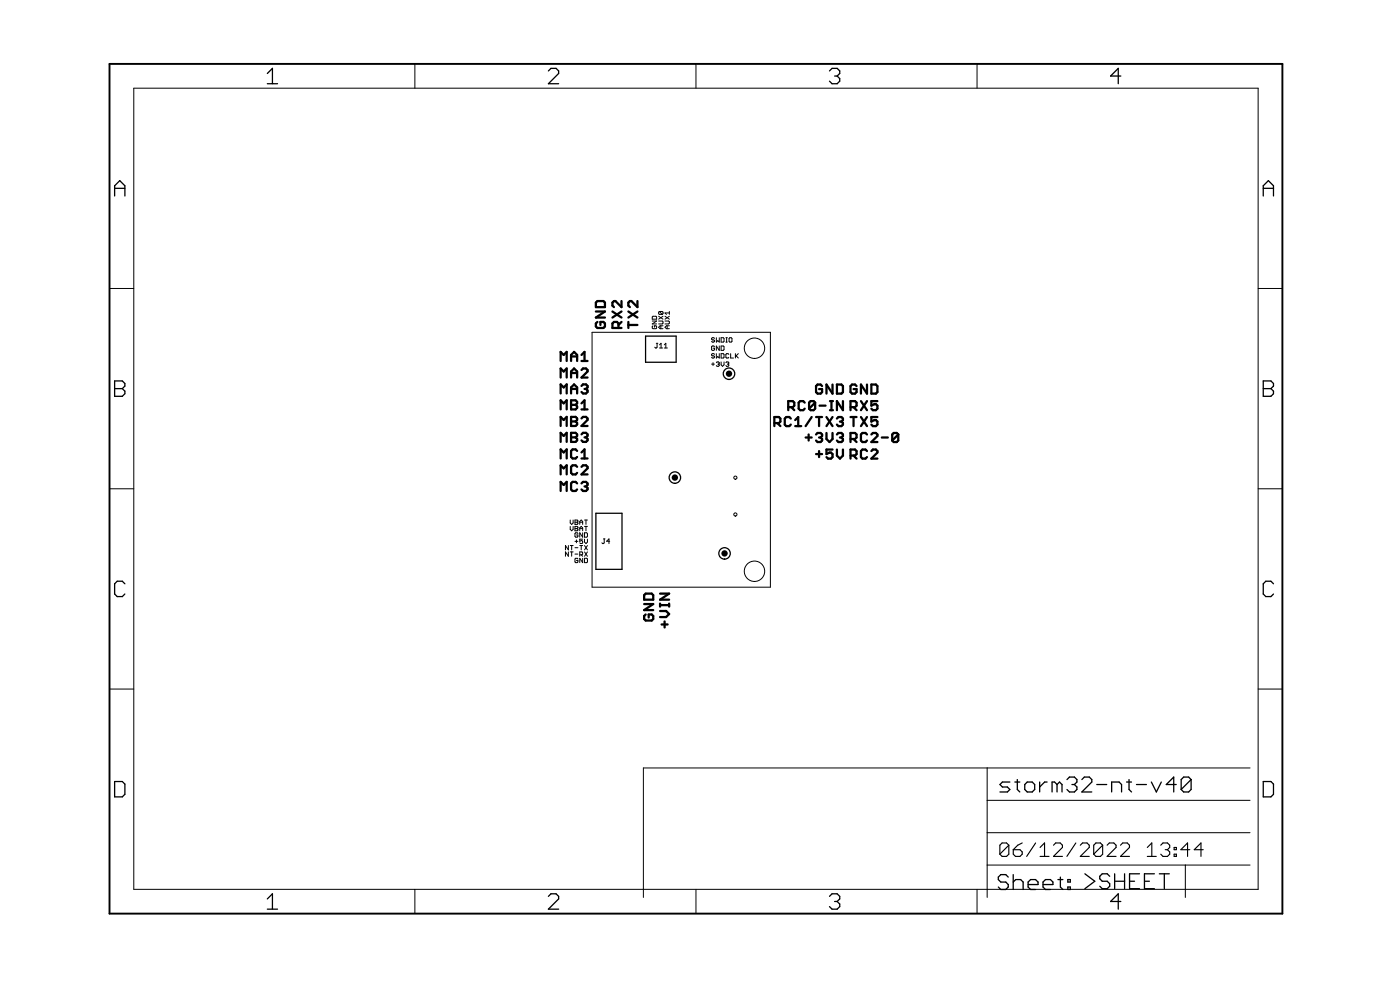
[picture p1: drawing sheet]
<svg xmlns="http://www.w3.org/2000/svg" width="286mm" height="203mm" viewBox="0 0 286 203" stroke-linecap="round" stroke-linejoin="round" font-family="sans-serif">
<g fill="none" stroke="#000" stroke-width=".2">
<path d="M27.3 18h229.5v163.4h-229.5zM84.7 13v5M142 13v5M199.4 13v5M22.4 58.9h4.9M256.8 58.9h4.9M120.8 67.8h36.4v52h-36.4zM133.1 64.7l.2-.2h.6l.1 .2v.4h-.9zM133.1 65.5h.9l-.9 .6h.9M133.3 66.5l-.2 .1 .2 .5h.6l.1-.5-.4-.1v.3M134 70h.3M134.1 70v.8l-.1 .2-.4-.2"/>
<path d="M134.4 65.5h.8l.1 .1-.1 .5h-.8M134.4 64.5l.9 .6M134.6 63.5h.6l.1 .2-.1 .4M134.6 63.5l-.2 .5 .2 .1h.6M134.6 63.5l.6 .6M134.6 71h.6M134.6 70.4l.3-.4v1M134.9 66.5v.6M135.3 66.5h-.6l-.3 .3 .3 .3h.6M135.3 64.5l-.9 .6M135.6 71h.6M135.6 70.4l.3-.4v1"/>
<path d="M135.7 65.5h.8l.1 .1-.1 .5h-.8M135.7 64.5l.9 .6M136.2 66.5v.6M136.6 66.5h-.6l-.3 .3 .3 .3h.6M136.6 63.5v.6M136.6 64.5l-.9 .6M136.6 63.8h-.9l.3 .3M145.2 74.3h.6M145.5 74v.6M145.8 69l-.4-.1-.2 .3 .5 .1 .1 .3-.1 .2-.5-.2M145.8 70.7l-.1-.1-.5 .1v.6l.2 .2 .4-.2v-.3h-.3M145.8 72.3l-.1-.1-.5 .1 .2 .3h.3l.1 .3-.1 .1-.5-.1"/>
<path d="M146.2 68.9v.9l.3-.3 .3 .3v-.9M146.2 72.2v.8l.3-.3 .3 .3v-.8M146.2 74l.5-.2 .1 .2-.1 .3M146.5 74.3h.2M146.7 74.3l.1 .1-.1 .3-.5-.1M146.8 70.6v.9l-.6-.9v.9M147.2 68.9h.4l.2 .1v.6l-.2 .2h-.4zM147.2 70.6h.4l.2 .1v.6l-.2 .2h-.4zM147.2 72.2h.4l.2 .1v.6l-.2 .1h-.4zM147.2 73.8v.6l.3 .3 .3-.3v-.6M148.2 68.9h.3M148.2 69.8h.3"/>
<path d="M148.2 74l.4-.2 .2 .2-.2 .3M148.3 68.9v.9M148.5 74.3h.1M148.6 74.3l.2 .1-.2 .3-.4-.1M148.8 72.3l-.2-.1-.4 .1v.6l.1 .1 .5-.1M149 68.9l.4 .1v.6l-.1 .2-.5-.2v-.6zM149.1 72.2v.8h.6M150.1 72.2v.8M150.3 72.6l.4 .4M150.7 72.2l-.6 .5M22.4 99.7h4.9M256.8 99.7h4.9"/>
<path d="M116 111.3v.9l-.6-.9v.9M116 112.6v.9l-.6-.9v.9M116.4 112.6h.6M116.4 111.3h.6M116.4 106.1v.6l.3 .3 .3-.3v-.6M116.4 107.4v.6l.3 .3 .3-.3v-.6M116.7 111.3v.9M116.7 112.6v.9M117.4 106.1h.4l.2 .1-.2 .3 .2 .3-.2 .2h-.4zM117.4 107.4h.4l.2 .1-.2 .3 .2 .3-.2 .2h-.4zM117.4 113h.6M117.4 111.7h.6"/>
<path d="M117.4 110.4h.6M117.4 107.8h.4M117.4 106.5h.4M117.7 110.1v.6M118 114l-.2-.1-.4 .1v.6l.4 .2 .2-.5h-.3M118 108.8l-.2-.1-.4 .1v.6l.4 .2 .2-.5h-.3M118.3 107v-.6l.3-.3 .3 .3v.6M118.3 108.3v-.6l.3-.3 .3 .3v.6M118.3 113.2h.5l.1-.2-.1-.4h-.5v.9M118.3 111.3h.6M118.3 107.8h.6M118.3 106.5h.6"/>
<path d="M118.6 113.2l.3 .3M118.6 111.3v.9M118.9 108.7v.9l-.6-.9v.9M118.9 110h-.6v.4l.3-.1 .3 .1-.1 .5-.5-.2M118.9 113.9v.9l-.6-.9v.9M119.3 113.9h.5l.1 .1v.6l-.1 .2h-.5zM119.3 108.7h.5l.1 .1v.6l-.1 .2h-.5zM119.3 110v.6l.3 .3 .3-.3v-.6M119.3 112.6l.6 .9M119.3 111.3l.6 .9M119.3 107.4h.6M119.3 106.1h.6"/>
<path d="M119.6 106.1v.9M119.6 107.4v.9M119.9 112.6l-.6 .9M119.9 111.3l-.6 .9M123.2 109.9h.3M123.3 109.9v.8l-.1 .2-.4-.2M124.5 110.4h-.7l.5-.5v1M22.4 140.6h4.9M201.5 156.7v26.4M255.1 156.7h-123.8v26.4M256.8 140.6h4.9M201.5 176.5h53.6"/>
<path d="M201.5 169.9h53.6M201.5 163.3h53.6M241.9 176.5v6.6M84.7 181.4v5M142 181.4v5M199.4 181.4v5"/>
<circle cx="154" cy="71" r="2.08"/>
<circle cx="150.1" cy="97.4" r=".32"/>
<circle cx="150.1" cy="105" r=".33"/>
<circle cx="154" cy="116.5" r="2.08"/>
</g>
<g fill="none" stroke="#000" stroke-width=".46">
<path d="M114.4 73.6v-1.8l.6 .6 .7-.6v1.8M114.4 77v-1.8l.6 .6 .7-.6v1.8M116.6 73.6v-1.2l.6-.6 .6 .6v1.2M116.6 77v-1.2l.6-.6 .6 .6v1.2M116.6 72.7h1.2M116.6 76.1h1.2M116.6 79.3h1.2M118.7 72.4l.6-.6v1.8M118.7 73.6h1.2M118.7 75.5l.3-.3h.6l.3 .3v.3l-1.2 1.2h1.2M118.7 78.7l.3-.3h.6l.3 .3v.3l-.3 .3M119.3 79.3h.3"/>
<path d="M119.6 79.3l.3 .4v.3l-.3 .3h-.6l-.3-.3M121.6 63.6h1.9l-1.9 1.2h1.9M121.9 61.4h1.3l.3 .3v1h-1.9v-1zM121.9 65.7l-.3 .3v.6l.3 .3h1.3l.3-.3v-.6l-.3-.3h-.7v.6M125 63.6l1.9 1.2M126.2 66.9v-.9l-.3-.3h-.6l-.3 .3v.9h1.9M126.9 61.4v1.3l-1.3-1.3h-.3l-.3 .3v.6l.3 .4M126.9 65.7l-.7 .6M126.9 63.6l-1.9 1.2M128.3 66.3h1.8M128.3 65.7v1.2M128.3 63.6l1.8 1.2"/>
<path d="M130.1 61.4v1.3l-1.2-1.3h-.3l-.3 .3v.6l.3 .4M130.1 63.6l-1.8 1.2M167.8 78.8l-.3-.3h-.6l-.3 .3v1.2l.3 .3h.6l.3-.3v-.6h-.6M169.9 78.5v1.8l-1.2-1.8v1.8M170.8 78.5h.9l.4 .3v1.2l-.4 .3h-.9zM174.8 78.8l-.3-.3h-.6l-.3 .3v1.2l.3 .3h.6l.3-.3v-.6h-.6M177 78.5v1.8l-1.3-1.8v1.8M177.9 78.5h.9l.3 .3v1.2l-.3 .3h-.9zM114.4 80.3v-1.9l.6 .6 .7-.6v1.9M114.4 83.5v-1.8l.6 .6 .7-.6v1.8M114.4 86.9v-1.8l.6 .6 .7-.6v1.8M114.4 90.2v-1.9l.6 .6 .7-.6v1.9"/>
<path d="M114.4 93.5v-1.8l.6 .6 .7-.6v1.8M114.4 96.8v-1.9l.6 .7 .7-.7v1.9M116.6 80.3v-1.3l.6-.6 .6 .6v1.3M116.6 81.7h.9l.3 .3v.3l-.3 .3 .3 .3v.3l-.3 .3h-.9zM116.6 85.1h.9l.3 .3v.3l-.3 .3 .3 .3v.3l-.3 .3h-.9zM116.6 88.3h.9l.3 .3v.3l-.3 .3 .3 .3v.3l-.3 .4h-.9zM116.6 82.6h.9M116.6 86h.9M116.6 89.2h.9M117.8 92l-.3-.3h-.6l-.3 .3v1.2l.3 .3h.6l.3-.3M117.8 95.2l-.3-.3h-.6l-.3 .3v1.3l.3 .3h.6l.3-.3M117.8 98.6l-.3-.3h-.6l-.3 .3v1.3l.3 .3h.6l.3-.3"/>
<path d="M118.7 82.3l.6-.6v1.8M118.7 92.3l.6-.6v1.8M118.7 85.4l.3-.3h.6l.3 .3v.3l-1.2 1.2h1.2M118.7 88.6l.3-.3h.6l.3 .3v.3l-.3 .3M118.7 95.2l.3-.3h.6l.3 .3v.4l-1.2 1.2h1.2M118.7 98.6l.3-.3h.6l.3 .3v.3l-.3 .3M118.7 83.5h1.2M118.7 93.5h1.2M119.3 89.2h.3M119.3 99.2h.3M119.6 89.2l.3 .3v.3l-.3 .4h-.6l-.3-.4M119.6 99.2l.3 .3v.4l-.3 .3h-.6l-.3-.3"/>
<path d="M158 86.3h1l.3-.3v-.6l-.3-.3h-1v1.8M158.7 86.3l.6 .6M160.9 83.1h.9l.3-.3v-.7l-.3-.3h-.9v1.9M161.4 85.4l-.3-.3h-.6l-.3 .3v1.2l.3 .3h.6l.3-.3M161.5 83.1l.6 .6M162.3 86.9h1.2M162.3 85.7l.6-.6v1.8M164.2 82.1l-.3-.3h-.6l-.3 .3v1.3l.3 .3h.6l.3-.3M164.4 89.3h1.3M165 88.6v1.3M165.7 85.1l-1.3 1.8M166.4 82.1l-.3-.3h-.6l-.4 .3v1.3"/>
<path d="M166.4 82.1v1.3l-.3 .3h-.6l-.4-.3M166.4 82.1l-1.3 1.3M166.6 85.1h1.2M166.6 88.6l.3-.3h.6l.3 .3v.4l-.3 .3M166.6 92.6h1.2M167.2 89.3h.3M167.2 85.1v1.8M167.2 92v1.3M167.3 82.8h1.2M167.5 89.3l.3 .3v.3l-.3 .3h-.6l-.3-.3M168.7 88.3v1.3l.6 .6 .6-.6v-1.3M168.7 85.1l1.2 1.8"/>
<path d="M169.4 81.8h.6M169.4 83.7h.6M169.7 81.8v1.9M169.9 91.7h-1.2v.9l.6-.3h.3l.3 .3v.7l-.3 .3h-.6l-.3-.3M169.9 85.1l-1.2 1.8M170.8 85.4l.3-.3h.6l.4 .3v.3l-.4 .3M170.8 88.6l.3-.3h.6l.4 .3v.4l-.4 .3M170.8 91.7v1.2l.6 .7 .7-.7v-1.2M171.4 89.3h.3M171.4 86h.3M171.7 89.3l.4 .3v.3l-.4 .3h-.6l-.3-.3M171.7 86l.4 .3v.3l-.4 .3h-.6l-.3-.3"/>
<path d="M172.1 81.8v1.9l-1.3-1.9v1.9M173.6 85.1h1.2M173.6 89.6h.9l.3-.3v-.7l-.3-.3h-.9v1.9M173.6 92.9h.9l.3-.3v-.6l-.3-.3h-.9v1.9M173.6 83.1h.9l.3-.3v-.7l-.3-.3h-.9v1.9M174.2 83.1l.6 .6M174.2 85.1v1.8M174.2 89.6l.6 .6M174.2 92.9l.6 .7M175.7 81.8l1.3 1.9M175.7 85.1l1.3 1.8M177 88.6l-.4-.3h-.6l-.3 .3v1.3l.3 .3h.6l.4-.3"/>
<path d="M177 92l-.4-.3h-.6l-.3 .3v1.3l.3 .3h.6l.4-.3M177 81.8l-1.3 1.9M177 85.1l-1.3 1.8M177.9 88.6l.3-.3h.6l.3 .3v.4l-1.2 1.2h1.2M177.9 92l.3-.3h.6l.3 .3v.3l-1.2 1.3h1.2M179.1 85.1h-1.2v.9l.9-.3 .3 .3v.6l-.3 .3h-.6l-.3-.3M179.1 81.8h-1.2v1l.6-.3h.3l.3 .3v.6l-.3 .3h-.6l-.3-.3M180 89.3h1.2M183.3 88.6l-.3-.3h-.6l-.3 .3v1.3M183.3 88.6v1.3l-.3 .3h-.6l-.3-.3M183.3 88.6l-1.2 1.3M114.4 100.2v-1.9l.6 .6 .7-.6v1.9"/>
<path d="M131.5 121.4l.3-.3h1.2l.3 .3v.9h-1.8zM131.5 123.2h1.8l-1.8 1.3h1.8M131.8 125.4l-.3 .3v.6l.3 .3h1.2l.3-.3v-.6l-.3-.3h-.6v.6M134.7 121.1h1.9l-1.9 1.2h1.9M134.7 124.7h1.3l.6 .6-.6 .6h-1.3M134.7 123.5h1.9M134.7 123.1v.7M135 127.4h1.3M135.7 126.8v1.2M136.6 123.1v.7"/>
</g>
<g fill="none" stroke="#000" stroke-width=".26">
<path d="M54.6 15l1-1.1v3.2M54.6 17.1h2M111.9 14.5l.6-.6h1l.5 .6v.5l-2.1 2.1h2.1M169.3 14.5l.5-.6h1.1l.5 .6v.5l-.5 .5M170.3 15.5h.6M170.9 15.5l.5 .5v.6l-.5 .5h-1.1l-.5-.5M228.8 15.5h-2.1l1.5-1.6v3.2M23.4 40v-2.1l1-1 1.1 1v2.1M23.4 38.4h2.1M257.8 38.4h2.1M257.8 40v-2.1l1.1-1 1 1v2.1M23.4 77.7h1.6l.5 .5v.6l-.5 .5 .5 .5v.5l-.5 .5h-1.6z"/>
<path d="M23.4 79.3h1.6M131.8 68.6h6.2v5.3h-6.2zM257.8 77.7h1.6l.5 .5v.6l-.5 .5 .5 .5v.5l-.5 .5h-1.6zM257.8 79.3h1.6M25.5 119.1l-.5-.5h-1.1l-.5 .5v2.1l.5 .5h1.1l.5-.5M121.6 104.7h5.4v11.5h-5.4zM259.9 119.1l-.5-.5h-1l-.6 .5v2.1l.6 .5h1l.5-.5M23.4 159.4h1.6l.5 .6v2.1l-.5 .5h-1.6zM206.1 159.5h-1.5l-.5 .6 .5 .5h1l.5 .5-.5 .5h-1.5M207.1 159.5h1M207.6 159v2.1l.5 .5M209.7 159.5h1l.5 .6v1l-.5 .5h-1l-.5-.5v-1z"/>
<path d="M212.2 159.5v2.1M213.7 159.5h-.5l-1 1.1M217.8 159l.5-.5h1l.5 .5v.5l-.5 .6M220.8 159l.5-.5h1l.5 .5v.5l-2 2.1h2M229.9 159.5h1.1M230.4 159v2.1l.6 .5M235 159.5l1 2.1 1-2.1M243.1 159v2.1l-.5 .5h-1l-.5-.5M243.1 159l-.5-.5h-1l-.5 .5v2.1M243.1 159l-2 2.1M257.8 159.4h1.6l.5 .6v2.1l-.5 .5h-1.6zM205.8 178.9l-.5-.5h-1l-.5 .5v.5l.5 .6h1l.5 .5v.5l-.5 .5h-1l-.5-.5"/>
<path d="M206.8 180l.5-.6h1l.5 .6v1.5M206.8 178.4v3.1M215.7 160.1l-.5-.6h-.5v2.1M215.7 160.1v1.5M215.7 160.1l.6-.6 .5 .6v1.5M215.9 179.4h1M216.4 178.9v2.1l.5 .5M218 179.4h.5v.6h-.5zM218.8 160.1h.5M219.3 160.1l.5 .5v.5l-.5 .5h-1l-.5-.5M221.4 178.3l2.1 1.5-2.1 1.5M223.9 160.1h2"/>
<path d="M226.5 178.8l-.5-.5h-1l-.5 .5v.5l.5 .5h1l.5 .5v.5l-.5 .5h-1l-.5-.5M226.9 161.6v-2.1h1.5l.5 .6v1.5M227.5 179.8h2M227.5 178.3v3M229.5 178.3v3M230.6 179.8h1M232 160.1h2M232.6 178.3h-2v3h2M233.6 179.8h1M235.6 178.3h-2v3h2M236.6 178.3h2.1M237.6 178.3v3"/>
<path d="M240.1 160.1h-2.1l1.6-1.6v3.1M54.6 183.4l1-1v3.1M54.6 185.5h2M111.9 182.9l.6-.5h1l.5 .5v.5l-2.1 2.1h2.1M169.3 182.9l.5-.5h1.1l.5 .5v.5l-.5 .5M170.3 183.9h.6M170.9 183.9l.5 .5v.6l-.5 .5h-1.1l-.5-.5M209.8 180.5h2.1v-.5l-.5-.6h-1l-.6 .6v1l.6 .5h1M212.9 180.5h2v-.5l-.5-.6h-1l-.5 .6v1l.5 .5h1M218 181h.5v.5h-.5zM228.8 183.9h-2.1l1.5-1.5v3.1"/>
<circle cx="148.8" cy="76.2" r="1.17"/>
<circle cx="137.7" cy="97.4" r="1.17"/>
<circle cx="147.9" cy="112.9" r="1.17"/>
</g>
<g fill="#000">
<circle cx="148.8" cy="76.2" r=".65"/>
<circle cx="137.7" cy="97.4" r=".65"/>
<circle cx="147.9" cy="112.9" r=".65"/>
</g>
<path d="M22.4 13h239.3v173.4h-239.3z" fill="none" stroke="#000" stroke-width=".39"/>
<g fill="none" stroke="#000" stroke-width=".23">
<path d="M205.9 172.4l-.5-.4h-.9l-.4 .4v1.9M205.9 172.4v1.9l-.5 .4h-.9l-.4-.4M205.9 172.4l-1.8 1.9M206.8 173.4h1.4l.4 .4v.5l-.4 .4h-.9l-.5-.4zM208.6 172l-.9 .4-.9 1M211.4 172l-1.8 2.7M212.3 174.7h1.8M212.3 172.9l.9-.9v2.7M215 172.4l.5-.4h.9l.5 .4v.5l-1.9 1.8h1.9M219.6 172l-1.8 2.7M220.5 172.4l.5-.4h.9l.4 .4v.5l-1.8 1.8h1.8M225.1 172.4l-.5-.4h-.9l-.5 .4v1.9"/>
<path d="M225.1 172.4v1.9l-.5 .4h-.9l-.5-.4M225.1 172.4l-1.9 1.9M226 172.4l.4-.4h.9l.5 .4v.5l-1.8 1.8h1.8M228.7 172.4l.5-.4h.9l.4 .4v.5l-1.8 1.8h1.8M234.2 174.7h1.8M234.2 172.9l.9-.9v2.7M236.9 172.4l.5-.4h.9l.4 .4v.5l-.4 .5M237.8 173.4h.5M238.3 173.4l.4 .4v.5l-.4 .4h-.9l-.5-.4M239.7 174.3h.4v.4h-.4zM239.7 172.9h.4v.5h-.4zM242.8 173.4h-1.8l1.4-1.4v2.7"/>
<path d="M245.6 173.4h-1.8l1.3-1.4v2.7"/>
</g>
</svg>
